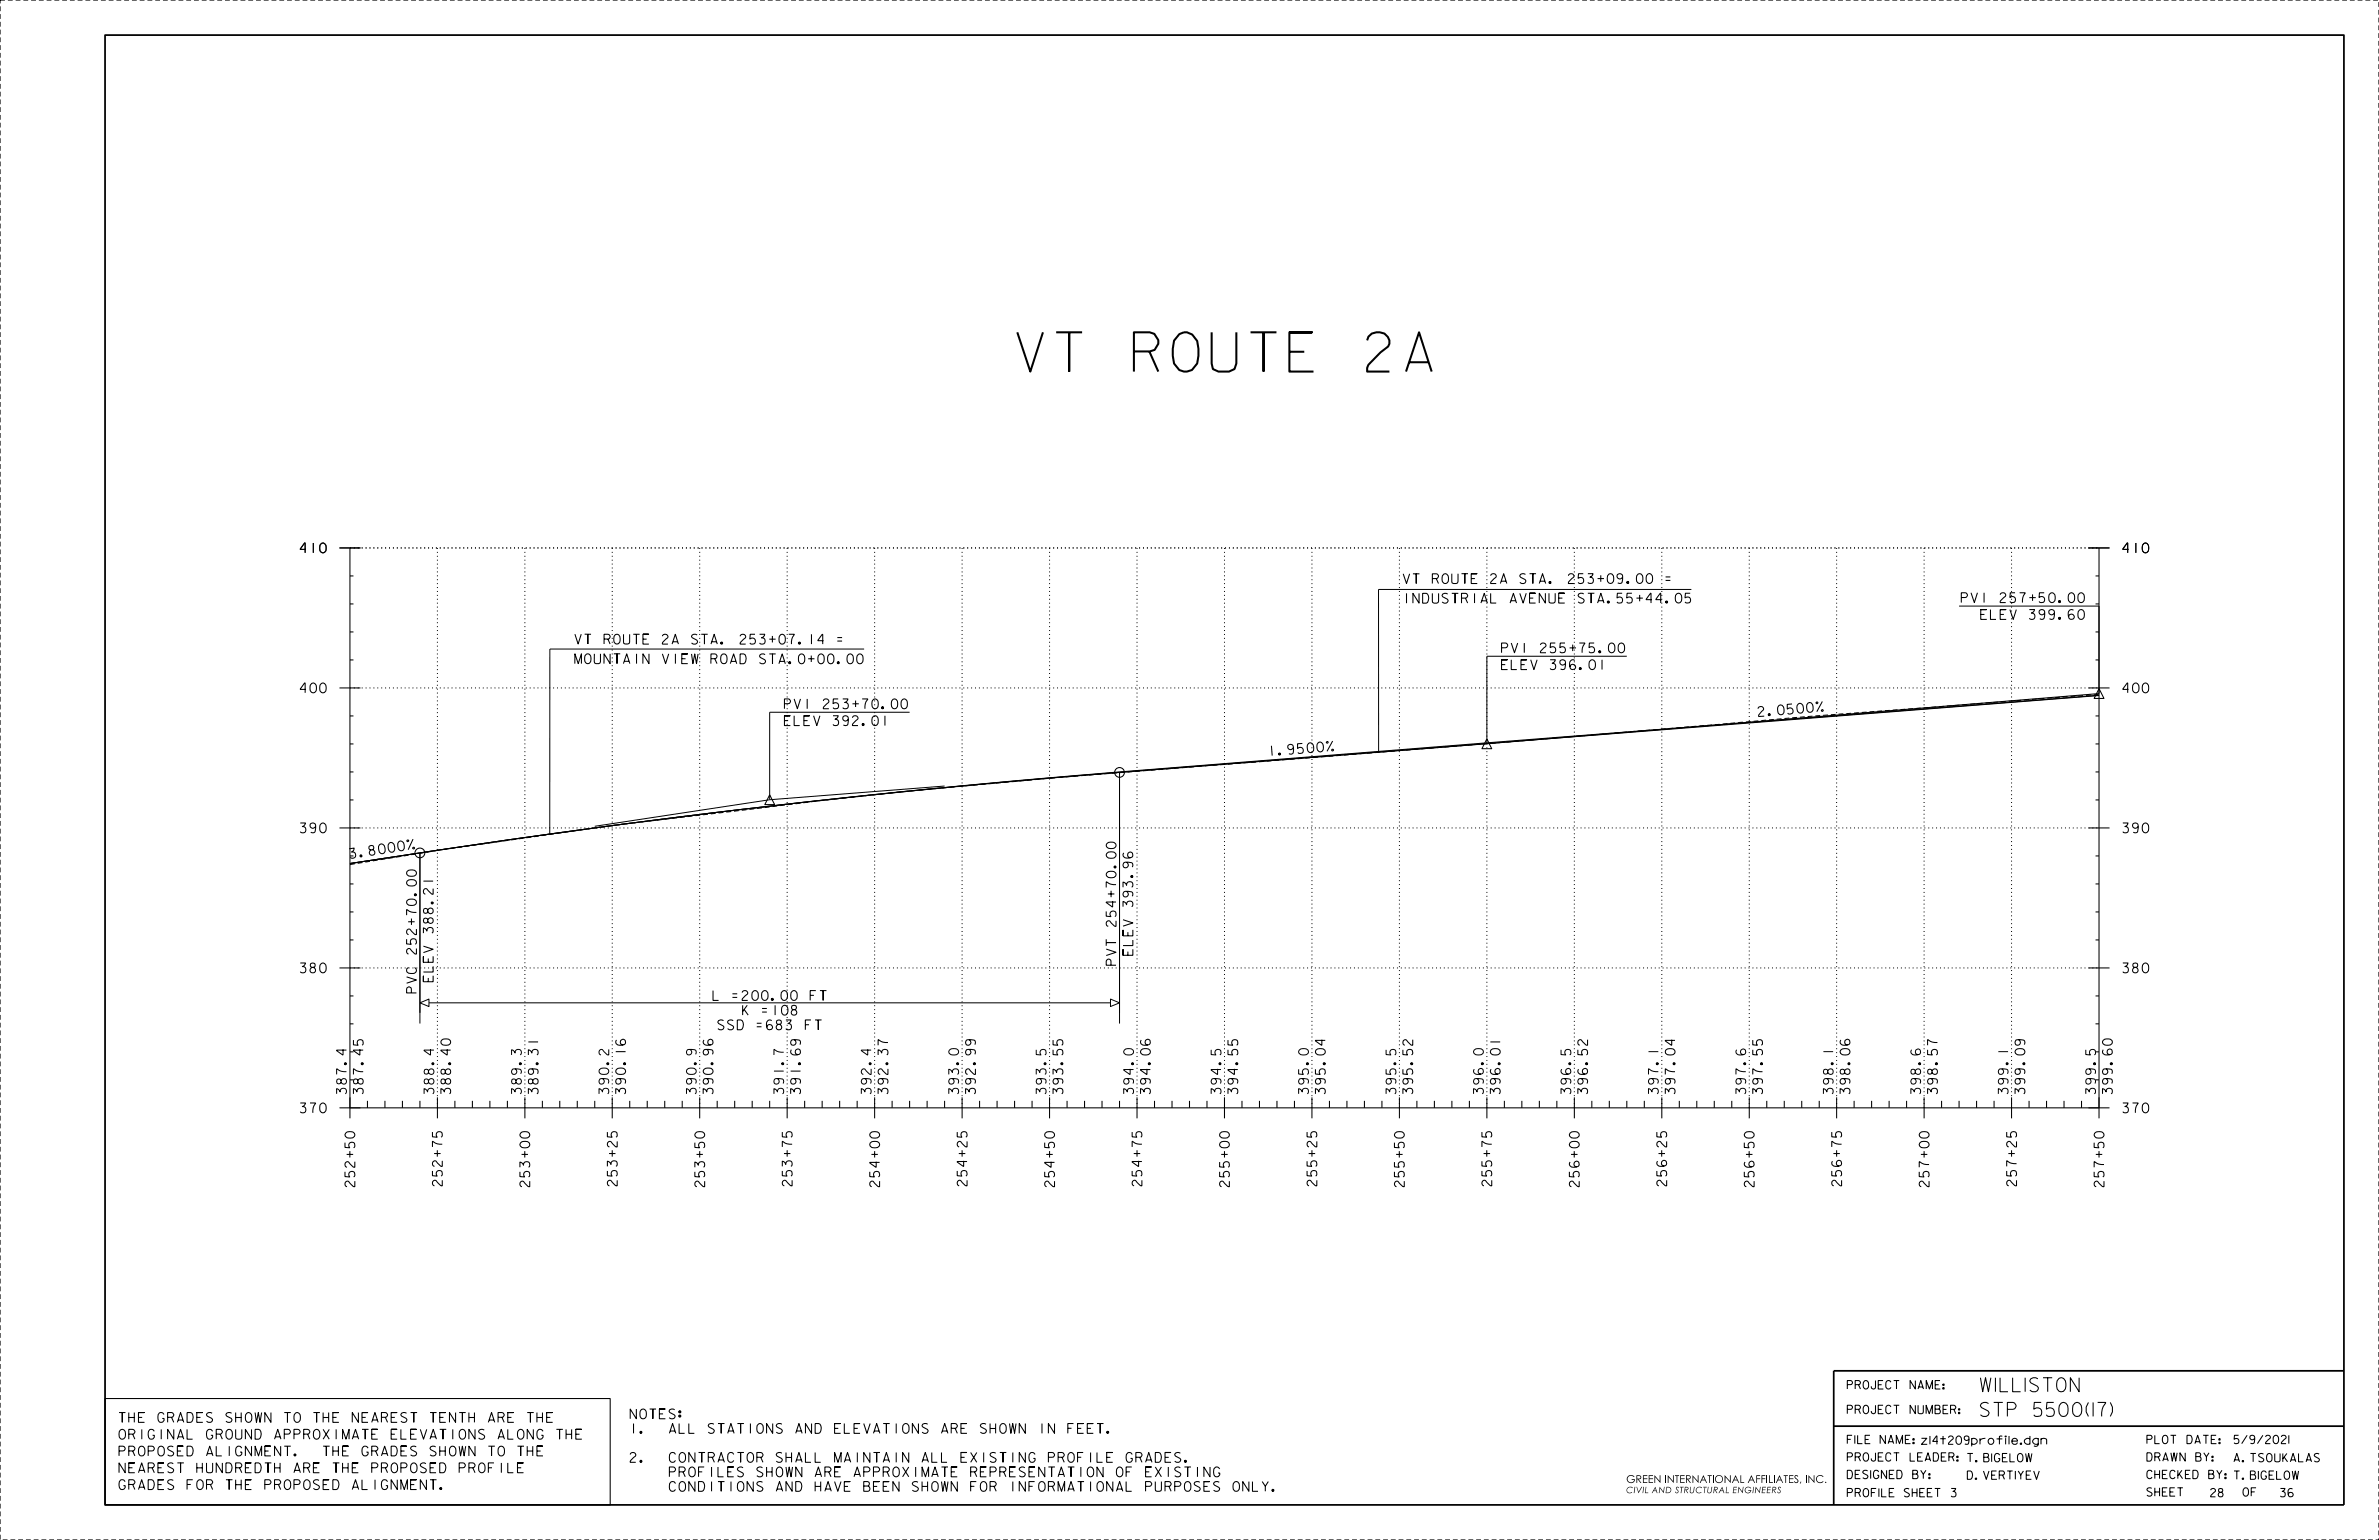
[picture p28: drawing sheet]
<svg xmlns="http://www.w3.org/2000/svg" width="864mm" height="559mm" viewBox="0 0 864 559" stroke-linecap="round" stroke-linejoin="round" font-family="sans-serif">
<defs><g id="words">
<text font-size="14.2" x="369.3" y="134.8">VT ROUTE 2A</text>
<g font-size="5.1">
<text x="718.9" y="505">WILLISTON</text>
<text x="718.9" y="514">STP 5500(17)</text>
</g>
<g font-size="3.6">
<text x="109" y="200.6">410</text>
<text x="770.6" y="200.6">410</text>
<text x="509.4" y="211.8">VT ROUTE</text>
<text x="541.1" y="211.7">2A STA. 253+09.00</text>
<text x="604.6" y="211.7">=</text>
<text x="509.4" y="218.9">INDUSTRIAL AVENUE</text>
<text x="572.9" y="218.8">STA.55+44.05</text>
<text x="712" y="218.6">PVI 257+50.00</text>
<text x="719" y="224.7">ELEV 399.60</text>
<text x="208.7" y="233.7">VT ROUTE 2A STA. 253+07.14 =</text>
<text x="545.1" y="236.9">PVI 255+75.00</text>
<text x="208.7" y="240.8">MOUNTAIN VIEW ROAD STA.0+00.00</text>
<text x="545.1" y="243">ELEV 396.01</text>
<text x="109" y="251.4">400</text>
<text x="770.6" y="251.4">400</text>
<text x="284.7" y="257.2">PVI 253+70.00</text>
<text x="284.7" y="263.3">ELEV 392.01</text>
<text x="638.4" y="260" transform="rotate(-5 638.4 260)">2 .</text>
<text x="645.4" y="259.4" transform="rotate(-5 645.4 259.4)">0</text>
<text x="649" y="259.1" transform="rotate(-5 649 259.1)">5</text>
<text x="652.5" y="258.9" transform="rotate(-5 652.5 258.9)">0</text>
<text x="656" y="258.6" transform="rotate(-5 656 258.6)">0 %</text>
<text x="460.6" y="274.3" transform="rotate(-4 460.6 274.3)">1 .</text>
<text x="467.7" y="273.7" transform="rotate(-4 467.7 273.7)">9</text>
<text x="471.2" y="273.4" transform="rotate(-4 471.2 273.4)">5</text>
<text x="474.7" y="273.2" transform="rotate(-4 474.7 273.2)">0</text>
<text x="478.2" y="272.9" transform="rotate(-4 478.2 272.9)">0 %</text>
<text x="109" y="302.2">390</text>
<text x="770.6" y="302.2">390</text>
<text x="127.2" y="311.5" transform="rotate(-9 127.2 311.5)">3 .</text>
<text x="134.2" y="310.5" transform="rotate(-9 134.2 310.5)">8</text>
<text x="137.7" y="309.9" transform="rotate(-9 137.7 309.9)">0</text>
<text x="141.2" y="309.4" transform="rotate(-9 141.2 309.4)">0</text>
<text x="144.7" y="308.9" transform="rotate(-9 144.7 308.9)">0 %</text>
<text x="411.2" y="329" transform="rotate(-90 411.2 329)">393.96</text>
<text x="157.2" y="338.6" transform="rotate(-90 157.2 338.6)">388.21</text>
<text x="405.1" y="336.1" transform="rotate(-90 405.1 336.1)">254+70.00</text>
<text x="151.2" y="346.2" transform="rotate(-90 151.2 346.2)">252+70.00</text>
<text x="411.2" y="346.6" transform="rotate(-90 411.2 346.6)">ELEV</text>
<text x="109" y="353">380</text>
<text x="405.1" y="350.2" transform="rotate(-90 405.1 350.2)">PVT</text>
<text x="770.6" y="353">380</text>
<text x="157.2" y="356.2" transform="rotate(-90 157.2 356.2)">ELEV</text>
<text x="151.2" y="360.3" transform="rotate(-90 151.2 360.3)">PVC</text>
<text x="258.8" y="363">L =200.00 FT</text>
<text x="269.6" y="368.3">K =108</text>
<text x="260.6" y="373.7">SSD =683 FT</text>
<text x="125.8" y="396.9" transform="rotate(-90 125.8 396.9)">387.4</text>
<text x="131.8" y="396.9" transform="rotate(-90 131.8 396.9)">387.45</text>
<text x="157.5" y="396.9" transform="rotate(-90 157.5 396.9)">388.4</text>
<text x="163.6" y="396.9" transform="rotate(-90 163.6 396.9)">388.40</text>
<text x="189.2" y="396.9" transform="rotate(-90 189.2 396.9)">389.3</text>
<text x="195.3" y="396.9" transform="rotate(-90 195.3 396.9)">389.31</text>
<text x="221" y="396.9" transform="rotate(-90 221 396.9)">390.2</text>
<text x="227.1" y="396.9" transform="rotate(-90 227.1 396.9)">390.16</text>
<text x="252.7" y="396.9" transform="rotate(-90 252.7 396.9)">390.9</text>
<text x="258.8" y="396.9" transform="rotate(-90 258.8 396.9)">390.96</text>
<text x="284.5" y="396.9" transform="rotate(-90 284.5 396.9)">391.7</text>
<text x="290.6" y="396.9" transform="rotate(-90 290.6 396.9)">391.69</text>
<text x="316.2" y="396.9" transform="rotate(-90 316.2 396.9)">392.4</text>
<text x="322.3" y="396.9" transform="rotate(-90 322.3 396.9)">392.37</text>
<text x="348" y="396.9" transform="rotate(-90 348 396.9)">393.0</text>
<text x="354.1" y="396.9" transform="rotate(-90 354.1 396.9)">392.99</text>
<text x="379.7" y="396.9" transform="rotate(-90 379.7 396.9)">393.5</text>
<text x="385.8" y="396.9" transform="rotate(-90 385.8 396.9)">393.55</text>
<text x="411.5" y="396.9" transform="rotate(-90 411.5 396.9)">394.0</text>
<text x="417.6" y="396.9" transform="rotate(-90 417.6 396.9)">394.06</text>
<text x="443.2" y="396.9" transform="rotate(-90 443.2 396.9)">394.5</text>
<text x="449.3" y="396.9" transform="rotate(-90 449.3 396.9)">394.55</text>
<text x="475" y="396.9" transform="rotate(-90 475 396.9)">395.0</text>
<text x="481.1" y="396.9" transform="rotate(-90 481.1 396.9)">395.04</text>
<text x="506.7" y="396.9" transform="rotate(-90 506.7 396.9)">395.5</text>
<text x="512.8" y="396.9" transform="rotate(-90 512.8 396.9)">395.52</text>
<text x="538.5" y="396.9" transform="rotate(-90 538.5 396.9)">396.0</text>
<text x="544.6" y="396.9" transform="rotate(-90 544.6 396.9)">396.01</text>
<text x="570.2" y="396.9" transform="rotate(-90 570.2 396.9)">396.5</text>
<text x="576.3" y="396.9" transform="rotate(-90 576.3 396.9)">396.52</text>
<text x="602" y="396.9" transform="rotate(-90 602 396.9)">397.1</text>
<text x="608.1" y="396.9" transform="rotate(-90 608.1 396.9)">397.04</text>
<text x="633.7" y="396.9" transform="rotate(-90 633.7 396.9)">397.6</text>
<text x="639.8" y="396.9" transform="rotate(-90 639.8 396.9)">397.55</text>
<text x="665.5" y="396.9" transform="rotate(-90 665.5 396.9)">398.1</text>
<text x="671.6" y="396.9" transform="rotate(-90 671.6 396.9)">398.06</text>
<text x="697.2" y="396.9" transform="rotate(-90 697.2 396.9)">398.6</text>
<text x="703.3" y="396.9" transform="rotate(-90 703.3 396.9)">398.57</text>
<text x="729" y="396.9" transform="rotate(-90 729 396.9)">399.1</text>
<text x="735.1" y="396.9" transform="rotate(-90 735.1 396.9)">399.09</text>
<text x="760.7" y="396.9" transform="rotate(-90 760.7 396.9)">399.5</text>
<text x="766.8" y="396.9" transform="rotate(-90 766.8 396.9)">399.60</text>
<text x="109" y="403.8">370</text>
<text x="770.6" y="403.8">370</text>
<text x="128.8" y="430.6" transform="rotate(-90 128.8 430.6)">252+50</text>
<text x="160.5" y="430.3" transform="rotate(-90 160.5 430.3)">252+75</text>
<text x="192.3" y="430.6" transform="rotate(-90 192.3 430.6)">253+00</text>
<text x="224" y="430.3" transform="rotate(-90 224 430.3)">253+25</text>
<text x="255.8" y="430.6" transform="rotate(-90 255.8 430.6)">253+50</text>
<text x="287.5" y="430.3" transform="rotate(-90 287.5 430.3)">253+75</text>
<text x="319.3" y="430.6" transform="rotate(-90 319.3 430.6)">254+00</text>
<text x="351" y="430.3" transform="rotate(-90 351 430.3)">254+25</text>
<text x="382.8" y="430.6" transform="rotate(-90 382.8 430.6)">254+50</text>
<text x="414.5" y="430.3" transform="rotate(-90 414.5 430.3)">254+75</text>
<text x="446.3" y="430.6" transform="rotate(-90 446.3 430.6)">255+00</text>
<text x="478" y="430.3" transform="rotate(-90 478 430.3)">255+25</text>
<text x="509.8" y="430.6" transform="rotate(-90 509.8 430.6)">255+50</text>
<text x="541.5" y="430.3" transform="rotate(-90 541.5 430.3)">255+75</text>
<text x="573.3" y="430.6" transform="rotate(-90 573.3 430.6)">256+00</text>
<text x="605" y="430.3" transform="rotate(-90 605 430.3)">256+25</text>
<text x="636.8" y="430.6" transform="rotate(-90 636.8 430.6)">256+50</text>
<text x="668.5" y="430.3" transform="rotate(-90 668.5 430.3)">256+75</text>
<text x="700.3" y="430.6" transform="rotate(-90 700.3 430.6)">257+00</text>
<text x="732" y="430.3" transform="rotate(-90 732 430.3)">257+25</text>
<text x="763.8" y="430.6" transform="rotate(-90 763.8 430.6)">257+50</text>
<text x="228.8" y="514.8">NOTES:</text>
<text x="43.2" y="516.1">THE GRADES SHOWN TO THE NEAREST TENTH ARE THE</text>
<text x="228.8" y="520.1">1.</text>
<text x="243" y="520.1">ALL STATIONS AND ELEVATIONS ARE SHOWN IN FEET.</text>
<text x="43.2" y="522.2">ORIGINAL GROUND APPROXIMATE ELEVATIONS ALONG THE</text>
<text x="43.2" y="528.3">PROPOSED ALIGNMENT.</text>
<text x="115.4" y="528.3">THE GRADES SHOWN TO THE</text>
<text x="228.8" y="530.6">2.</text>
<text x="243" y="530.6">CONTRACTOR SHALL MAINTAIN ALL EXISTING PROFILE GRADES.</text>
<text x="43.2" y="534.4">NEAREST HUNDREDTH ARE THE PROPOSED PROFILE</text>
<text x="243" y="535.9">PROFILES SHOWN ARE APPROXIMATE REPRESENTATION OF EXISTING</text>
<text x="43.2" y="540.5">GRADES FOR THE PROPOSED ALIGNMENT.</text>
<text x="243" y="541.1">CONDITIONS AND HAVE BEEN SHOWN FOR INFORMATIONAL PURPOSES ONLY.</text>
</g>
<g font-size="3">
<text x="670.6" y="504">PROJECT NAME:</text>
<text x="670.6" y="513">PROJECT NUMBER:</text>
<text x="670.6" y="523.8">FILE NAME:z14t209profile.dgn</text>
<text x="779.3" y="523.8">PLOT DATE:</text>
<text x="811" y="523.8">5/9/2021</text>
<text x="670.6" y="530.2">PROJECT LEADER: T. BIGELOW</text>
<text x="779.3" y="530.2">DRAWN BY:</text>
<text x="811" y="530.4">A. TSOUKALAS</text>
<text x="670.6" y="536.5">DESIGNED BY:</text>
<text x="714.2" y="536.8">D. VERTIYEV</text>
<text x="779.3" y="536.5">CHECKED BY:T. BIGELOW</text>
<text x="670.6" y="543.1">PROFILE SHEET 3</text>
<text x="779.3" y="542.9">SHEET</text>
<text x="802.5" y="543.1">28</text>
<text x="811.7" y="542.9">OF</text>
<text x="827.8" y="543.1">36</text>
</g>
<text font-size="2.8" x="590.3" y="538.1">GREEN INTERNATIONAL AFFILIATES, INC.</text>
<text font-size="2.3" x="590.3" y="541.8">CIVIL AND STRUCTURAL ENGINEERS</text>
</g></defs>
<g fill="none" stroke="#000" stroke-width=".38">
<path d="M123.2 198.8h7.6M127 198.8v207M758.2 198.8h7.6M762 198.8v207M127 209h1.3M127 219.1h1.3M760.7 209h1.3M760.7 219.1h1.3M127 229.3h1.3M127 239.5h1.3M760.7 229.3h1.3M760.7 239.5h1.3"/>
<path d="M123.2 249.6h7.6M127 259.8h1.3M758.2 249.6h7.6M760.7 259.8h1.3M762 249.9l1.8 3.5h-3.6zM762 252.4l-355.6 27.8M762 252.3l-355.6 27.8-58.2 5.1-52.9 5.5-47.7 5.6-42.3 5.5-52.9 7.7M762 251.7l-222.2 18.2-133.4 10.4M127 269.9h1.3M539.8 268.1l1.7 3.6h-3.5zM760.7 269.9h1.3M127 280.1h1.3"/>
<path d="M127 290.3h1.3M279.4 288.4l1.8 3.6h-3.6zM406.4 280.2l-58.2 5.1-63.5 6.6-58.2 7.1-42.3 5.8-31.8 4.7M760.7 280.1h1.3M760.7 290.3h1.3M123.2 300.4h7.6M152.4 309.5l-25.4 3.8M758.2 300.4h7.6M760.7 310.6h1.3M127 320.7h1.3M127 330.9h1.3M760.7 320.7h1.3"/>
<path d="M760.7 330.9h1.3M123.2 351.2h7.6M127 341.1h1.3M758.2 351.2h7.6M760.7 341.1h1.3M127 361.4h1.3M127 371.5h1.3M760.7 361.4h1.3M760.7 371.5h1.3M127 381.7h1.3M127 391.8h1.3M133.4 399.5v2.5"/>
<path d="M139.7 399.5v2.5M146.1 399.5v2.5M152.4 399.5v2.5M158.8 398.2v7.6M165.1 399.5v2.5M171.5 399.5v2.5M177.8 399.5v2.5M184.2 399.5v2.5M190.5 398.2v7.6M196.9 399.5v2.5M203.2 399.5v2.5M209.5 399.5v2.5"/>
<path d="M215.9 399.5v2.5M222.2 398.2v7.6M228.6 399.5v2.5M234.9 399.5v2.5M241.3 399.5v2.5M247.6 399.5v2.5M254 398.2v7.6M260.3 399.5v2.5M266.7 399.5v2.5M273 399.5v2.5M279.4 399.5v2.5M285.8 398.2v7.6"/>
<path d="M292.1 399.5v2.5M298.4 399.5v2.5M304.8 399.5v2.5M311.1 399.5v2.5M317.5 398.2v7.6M323.8 399.5v2.5M330.2 399.5v2.5M336.5 399.5v2.5M342.9 399.5v2.5M349.2 398.2v7.6M355.6 399.5v2.5M361.9 399.5v2.5"/>
<path d="M368.3 399.5v2.5M374.6 399.5v2.5M381 398.2v7.6M387.3 399.5v2.5M393.7 399.5v2.5M400 399.5v2.5M406.4 399.5v2.5M412.7 398.2v7.6M419.1 399.5v2.5M425.4 399.5v2.5M431.8 399.5v2.5M438.1 399.5v2.5"/>
<path d="M444.5 398.2v7.6M450.8 399.5v2.5M457.2 399.5v2.5M463.5 399.5v2.5M469.9 399.5v2.5M476.2 398.2v7.6M482.6 399.5v2.5M488.9 399.5v2.5M495.3 399.5v2.5M501.6 399.5v2.5M508 398.2v7.6M514.3 399.5v2.5"/>
<path d="M520.7 399.5v2.5M527 399.5v2.5M533.4 399.5v2.5M539.8 398.2v7.6M546.1 399.5v2.5M552.4 399.5v2.5M558.8 399.5v2.5M565.1 399.5v2.5M571.5 398.2v7.6M577.8 399.5v2.5M584.2 399.5v2.5M590.5 399.5v2.5"/>
<path d="M596.9 399.5v2.5M603.2 398.2v7.6M609.6 399.5v2.5M615.9 399.5v2.5M622.3 399.5v2.5M628.6 399.5v2.5M635 398.2v7.6M641.3 399.5v2.5M647.7 399.5v2.5M654 399.5v2.5M660.4 399.5v2.5M666.7 398.2v7.6"/>
<path d="M673.1 399.5v2.5M679.4 399.5v2.5M685.8 399.5v2.5M692.1 399.5v2.5M698.5 398.2v7.6M704.8 399.5v2.5M711.2 399.5v2.5M717.5 399.5v2.5M723.9 399.5v2.5M730.2 398.2v7.6M736.6 399.5v2.5M742.9 399.5v2.5"/>
<path d="M749.3 399.5v2.5M755.6 399.5v2.5M123.2 402h642.6M38.1 507.5h183.4v38.6h-183.4z"/>
<circle cx="406.4" cy="280.3" r="1.77"/>
<circle cx="152.4" cy="309.5" r="1.77"/>
</g>
<g fill="none" stroke="#000" stroke-width=".36" stroke-dasharray=".4 1.1" stroke-linecap="butt">
<path d="M127 198.8h635M127 249.6h635M127 300.4h635M127 351.2h635M158.8 402v-203.2M190.5 402v-203.2M222.2 402v-203.2M254 402v-203.2M285.8 402v-203.2M317.5 402v-203.2M349.2 402v-203.2M381 402v-203.2"/>
<path d="M412.7 402v-203.2M444.5 402v-203.2M476.2 402v-203.2M508 402v-203.2M539.8 402v-203.2M571.5 402v-203.2M603.2 402v-203.2M635 402v-203.2M666.7 402v-203.2M698.5 402v-203.2M730.2 402v-203.2"/>
</g>
<path d="M0 0h863.6v558.8h-863.6v-558.8M127 313.7l33.7-5.4 35.4-5a2940.8 2940.8 0 0 1 93.5-11.7 2989.5 2989.5 0 0 1 110.1-10.7l149.3-11.8 101-8.6 112-8.5" fill="none" stroke="#000" stroke-width=".36" stroke-dasharray="1.8 1.1" stroke-linecap="butt"/>
<path d="M38.1 12.7h812.8v533.4h-812.8zM850.9 497.4h-185.2v48.7M665.7 517.5h185.2" fill="none" stroke="#000" stroke-width=".63" stroke-linecap="butt"/>
<path d="M614 213.9h-113.6l.1 58.8M711.2 219.9h50.8v31.8M313.7 235.5h-114.1v67.1M590.5 238.1h-50.7v31.8M330.2 258.4h-50.8v31.8M279.4 290.2l-63.5 9.6M342.9 285.2l-63.5 5M406.4 280.1v91.3M152.4 309.5v61.9M152.4 363.9l3.3-1.4v2.7zM155.7 363.9h247.4M403.1 362.5l3.3 1.4-3.3 1.3z" fill="none" stroke="#000" stroke-width=".36"/>
<use href="#words"/>
</svg>
